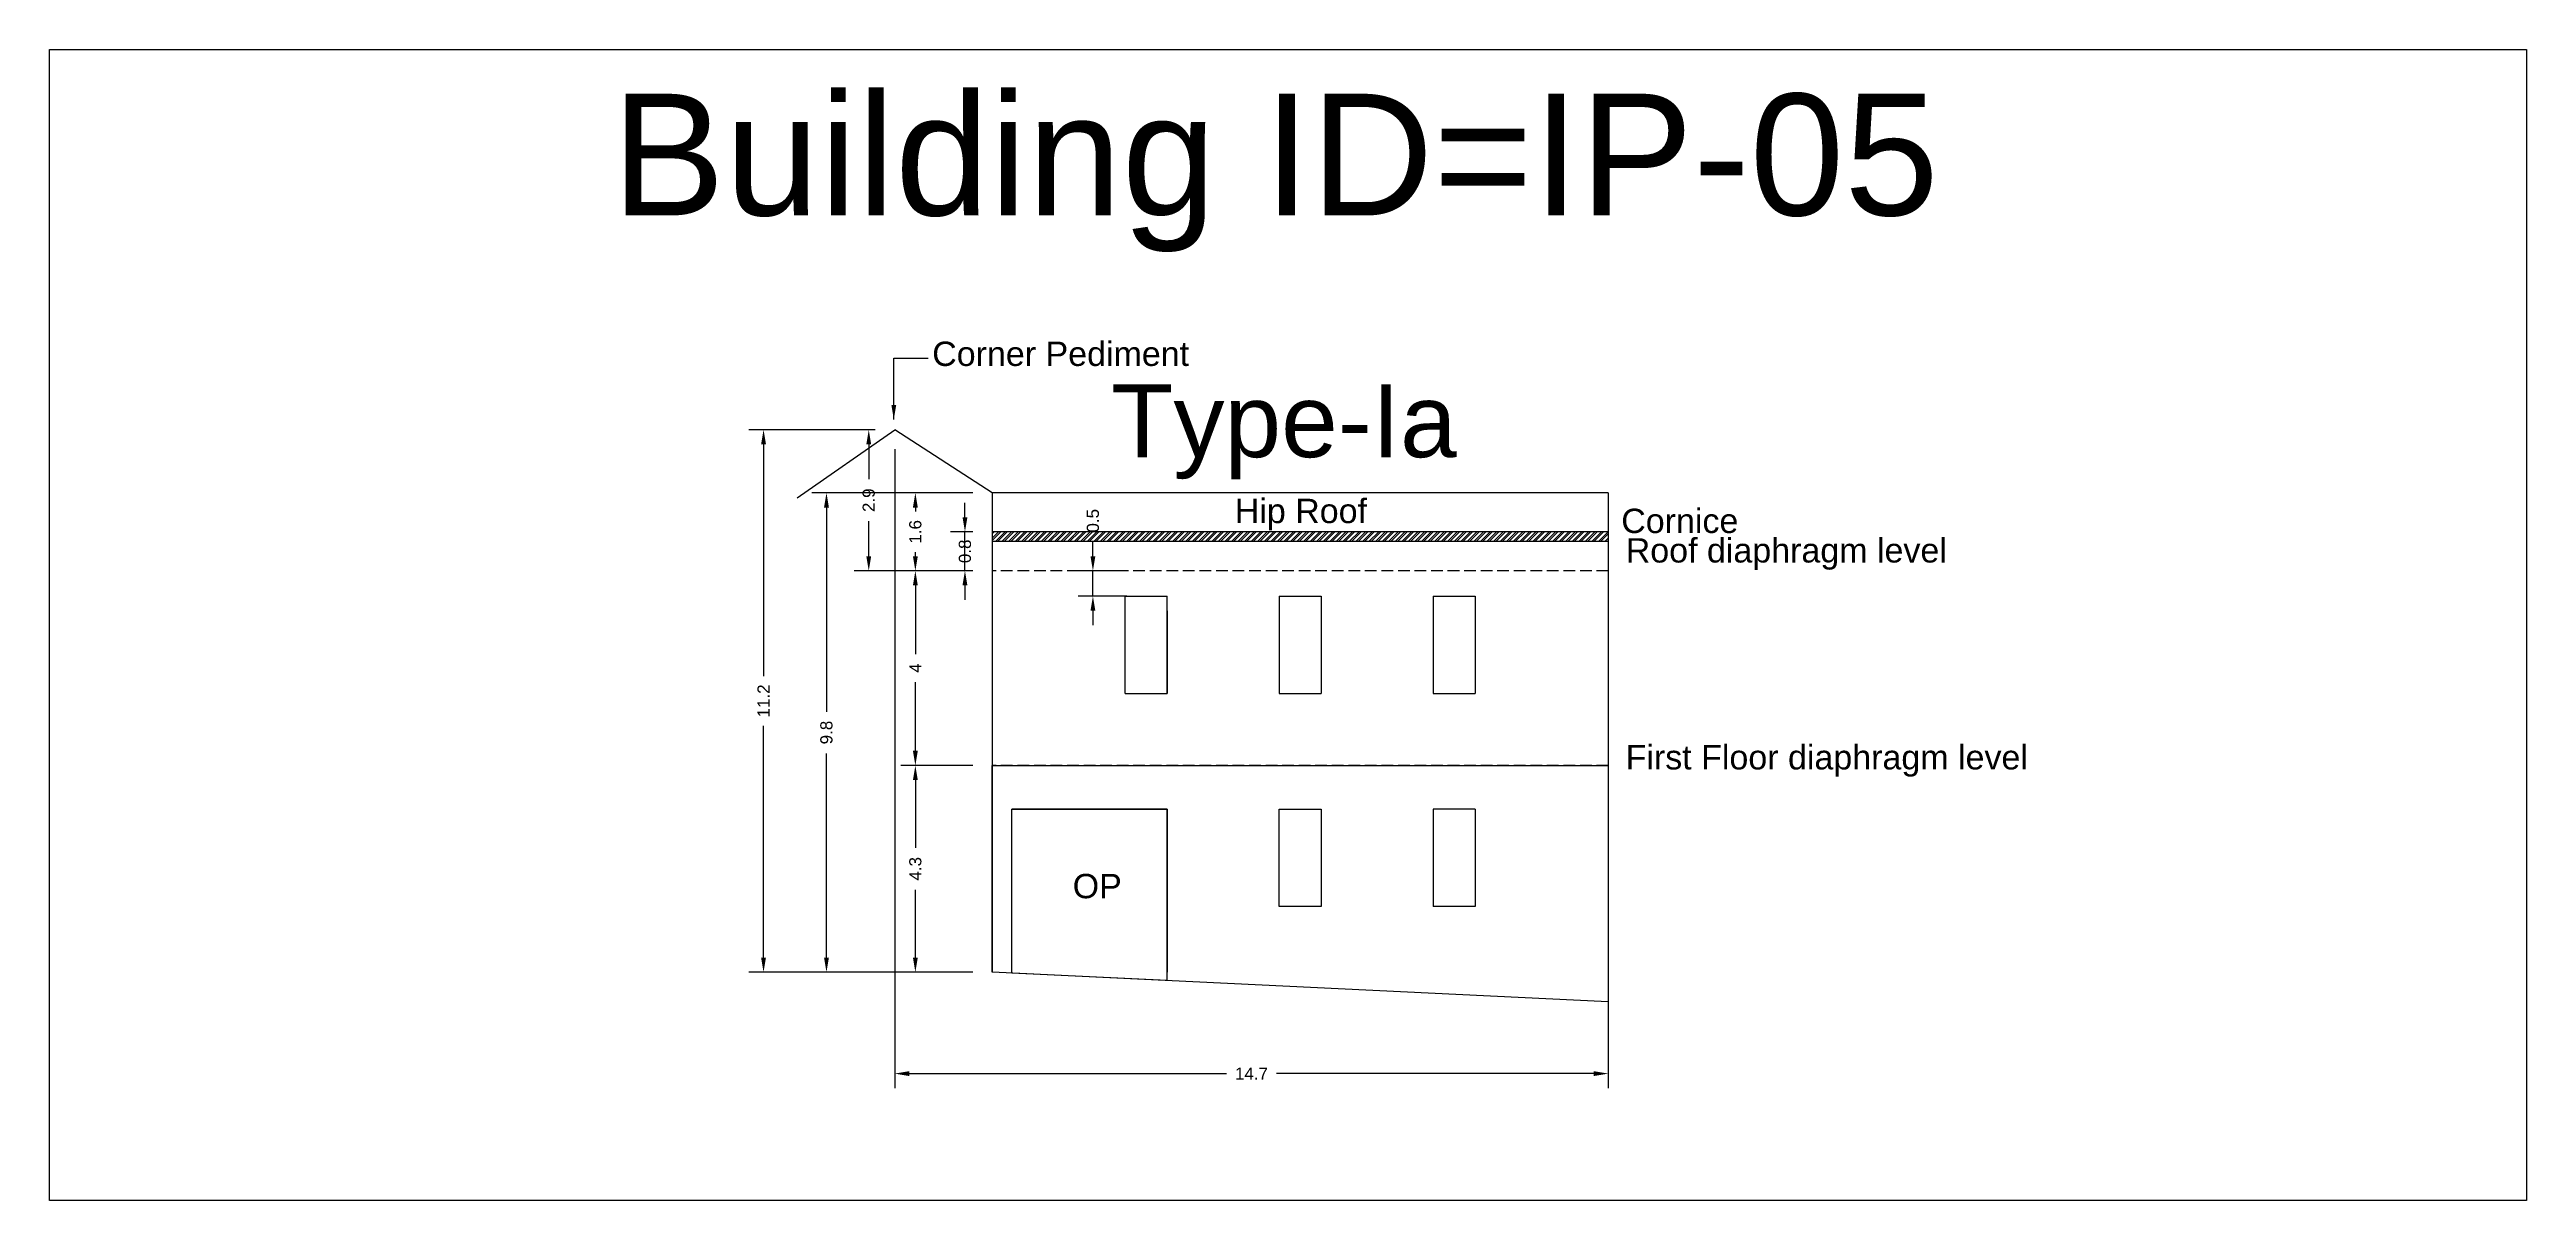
# Model space of a CAD drawing. Header units: metres. Extents: x 3416658 to 3417184, y -6712896 to -6712690.
# Drawn here: x 3416888.4 to 3416939.3, y -6712713.7 to -6712690.1 of the extents above; entities that cross this region are included whole.
import ezdxf

# ---------------------------------------------------------------- set-up
doc = ezdxf.new("R2010")
doc.units = ezdxf.units.M
doc.linetypes.add('ACAD_ISO02W100', pattern=[15, 12, -3])
doc.layers.add('Dotted', color=7, linetype='ACAD_ISO02W100', plot=False)
doc.styles.get("Standard").update_dxf_attribs({"font": 'arial.ttf'})
doc.dimstyles.new('ISO-25', dxfattribs={"dimtxt": 0.25, "dimasz": 0.3, "dimexe": 0.3, "dimexo": 0.4, "dimgap": 0.2, "dimtad": 0, "dimdec": 1, "dimdsep": 46, "dimtxsty": 'Standard', "dimcen": 2.5, "dimadec": 0, "dimazin": 0, "dimtfac": 1, "dimtdec": 1, "dimtmove": 0, "dimatfit": 3, "dimfxl": 1, "dimarcsym": 0})

# ---------------------------------------------------------------- blocks, each defined once
blk = doc.blocks.new('*D30')
at = {"color": 0, "lineweight": -2, "transparency": 16777216}
for p, q in [((3416907.344, -6712704.796), (3416905.865, -6712704.796)), ((3416906.165, -6712705.096), (3416906.165, -6712706.489)), ((3416906.165, -6712708.746), (3416906.165, -6712707.354)), ((3416907.344, -6712709.046), (3416905.865, -6712709.046))]:
    blk.add_line(p, q, dxfattribs=at)
at = {"color": 0, "transparency": 16777216}
for points in [[(3416906.115, -6712705.096), (3416906.215, -6712705.096), (3416906.165, -6712704.796)], [(3416906.115, -6712708.746), (3416906.215, -6712708.746), (3416906.165, -6712709.046)]]:
    blk.add_solid(points, dxfattribs=at)
at = {"layer": 'Defpoints', "color": 0, "transparency": 16777216}
for p in [(3416906.165, -6712704.796), (3416907.744, -6712704.796), (3416907.744, -6712709.046)]:
    blk.add_point(p, dxfattribs=at)
at = {"color": 0, "transparency": 16777216, "insert": (3416906.165, -6712706.921), "char_height": 0.25, "attachment_point": 5, "rotation": 90}
blk.add_mtext('4.3', dxfattribs=at)
blk = doc.blocks.new('*D31')
at = {"color": 0, "lineweight": -2, "transparency": 16777216}
for p, q in [((3416907.344, -6712700.796), (3416905.865, -6712700.796)), ((3416906.165, -6712701.096), (3416906.165, -6712702.51)), ((3416906.165, -6712704.496), (3416906.165, -6712703.083)), ((3416907.344, -6712704.796), (3416905.865, -6712704.796))]:
    blk.add_line(p, q, dxfattribs=at)
at = {"color": 0, "transparency": 16777216}
for points in [[(3416906.115, -6712701.096), (3416906.215, -6712701.096), (3416906.165, -6712700.796)], [(3416906.115, -6712704.496), (3416906.215, -6712704.496), (3416906.165, -6712704.796)]]:
    blk.add_solid(points, dxfattribs=at)
at = {"layer": 'Defpoints', "color": 0, "transparency": 16777216}
for p in [(3416906.165, -6712700.796), (3416907.744, -6712700.796), (3416907.744, -6712704.796)]:
    blk.add_point(p, dxfattribs=at)
at = {"color": 0, "transparency": 16777216, "insert": (3416906.165, -6712702.796), "char_height": 0.25, "attachment_point": 5, "rotation": 90}
blk.add_mtext('4', dxfattribs=at)
blk = doc.blocks.new('*D32')
at = {"color": 0, "lineweight": -2, "transparency": 16777216}
for p, q in [((3416907.344, -6712699.196), (3416905.865, -6712699.196)), ((3416906.165, -6712699.496), (3416906.165, -6712699.58)), ((3416906.165, -6712700.496), (3416906.165, -6712700.412)), ((3416907.344, -6712700.796), (3416905.865, -6712700.796))]:
    blk.add_line(p, q, dxfattribs=at)
at = {"color": 0, "transparency": 16777216}
for points in [[(3416906.115, -6712699.496), (3416906.215, -6712699.496), (3416906.165, -6712699.196)], [(3416906.115, -6712700.496), (3416906.215, -6712700.496), (3416906.165, -6712700.796)]]:
    blk.add_solid(points, dxfattribs=at)
at = {"layer": 'Defpoints', "color": 0, "transparency": 16777216}
for p in [(3416906.165, -6712699.196), (3416907.744, -6712699.196), (3416907.744, -6712700.796)]:
    blk.add_point(p, dxfattribs=at)
at = {"color": 0, "transparency": 16777216, "insert": (3416906.165, -6712699.996), "char_height": 0.25, "attachment_point": 5, "rotation": 90}
blk.add_mtext('1.6', dxfattribs=at)
blk = doc.blocks.new('*D33')
at = {"color": 0, "lineweight": -2, "transparency": 16777216}
for p, q in [((3416905.34, -6712697.896), (3416904.907, -6712697.896)), ((3416905.207, -6712698.196), (3416905.207, -6712698.916)), ((3416905.207, -6712700.496), (3416905.207, -6712699.776)), ((3416907.344, -6712700.796), (3416904.907, -6712700.796))]:
    blk.add_line(p, q, dxfattribs=at)
at = {"color": 0, "transparency": 16777216}
for points in [[(3416905.157, -6712698.196), (3416905.257, -6712698.196), (3416905.207, -6712697.896)], [(3416905.157, -6712700.496), (3416905.257, -6712700.496), (3416905.207, -6712700.796)]]:
    blk.add_solid(points, dxfattribs=at)
at = {"layer": 'Defpoints', "color": 0, "transparency": 16777216}
for p in [(3416905.74, -6712697.896), (3416905.207, -6712700.796), (3416907.744, -6712700.796)]:
    blk.add_point(p, dxfattribs=at)
at = {"color": 0, "transparency": 16777216, "insert": (3416905.207, -6712699.346), "char_height": 0.25, "attachment_point": 5, "rotation": 90}
blk.add_mtext('2.9', dxfattribs=at)
blk = doc.blocks.new('*D34')
at = {"color": 0, "lineweight": -2, "transparency": 16777216}
for p, q in [((3416905.34, -6712697.896), (3416902.745, -6712697.896)), ((3416903.045, -6712698.196), (3416903.045, -6712702.96)), ((3416903.045, -6712708.746), (3416903.045, -6712703.983)), ((3416907.344, -6712709.046), (3416902.745, -6712709.046))]:
    blk.add_line(p, q, dxfattribs=at)
at = {"color": 0, "transparency": 16777216}
for points in [[(3416902.995, -6712698.196), (3416903.095, -6712698.196), (3416903.045, -6712697.896)], [(3416902.995, -6712708.746), (3416903.095, -6712708.746), (3416903.045, -6712709.046)]]:
    blk.add_solid(points, dxfattribs=at)
at = {"layer": 'Defpoints', "color": 0, "transparency": 16777216}
for p in [(3416903.045, -6712697.896), (3416905.74, -6712697.896), (3416907.744, -6712709.046)]:
    blk.add_point(p, dxfattribs=at)
at = {"color": 0, "transparency": 16777216, "insert": (3416903.045, -6712703.471), "char_height": 0.25, "attachment_point": 5, "rotation": 90}
blk.add_mtext('11.2', dxfattribs=at)
blk = doc.blocks.new('*D35')
at = {"color": 0, "lineweight": -2, "transparency": 16777216}
for p, q in [((3416907.344, -6712699.196), (3416904.038, -6712699.196)), ((3416904.338, -6712699.496), (3416904.338, -6712703.693)), ((3416904.338, -6712708.746), (3416904.338, -6712704.549)), ((3416907.344, -6712709.046), (3416904.038, -6712709.046))]:
    blk.add_line(p, q, dxfattribs=at)
at = {"color": 0, "transparency": 16777216}
for points in [[(3416904.288, -6712699.496), (3416904.388, -6712699.496), (3416904.338, -6712699.196)], [(3416904.288, -6712708.746), (3416904.388, -6712708.746), (3416904.338, -6712709.046)]]:
    blk.add_solid(points, dxfattribs=at)
at = {"layer": 'Defpoints', "color": 0, "transparency": 16777216}
for p in [(3416904.338, -6712699.196), (3416907.744, -6712699.196), (3416907.744, -6712709.046)]:
    blk.add_point(p, dxfattribs=at)
at = {"color": 0, "transparency": 16777216, "insert": (3416904.338, -6712704.121), "char_height": 0.25, "attachment_point": 5, "rotation": 90}
blk.add_mtext('9.8', dxfattribs=at)
blk = doc.blocks.new('*D36')
at = {"color": 0, "lineweight": -2, "transparency": 16777216}
for p, q in [((3416905.74, -6712698.296), (3416905.74, -6712711.431)), ((3416920.404, -6712699.596), (3416920.404, -6712711.431)), ((3416906.04, -6712711.131), (3416912.559, -6712711.131)), ((3416920.104, -6712711.131), (3416913.585, -6712711.131))]:
    blk.add_line(p, q, dxfattribs=at)
at = {"color": 0, "transparency": 16777216}
for points in [[(3416906.04, -6712711.081), (3416906.04, -6712711.181), (3416905.74, -6712711.131)], [(3416920.104, -6712711.081), (3416920.104, -6712711.181), (3416920.404, -6712711.131)]]:
    blk.add_solid(points, dxfattribs=at)
at = {"layer": 'Defpoints', "color": 0, "transparency": 16777216}
for p in [(3416905.74, -6712697.896), (3416920.404, -6712699.196), (3416920.404, -6712711.131)]:
    blk.add_point(p, dxfattribs=at)
at = {"color": 0, "transparency": 16777216, "insert": (3416913.072, -6712711.131), "char_height": 0.25, "attachment_point": 5}
blk.add_mtext('14.7', dxfattribs=at)
blk = doc.blocks.new('*D37')
at = {"color": 0, "lineweight": -2, "transparency": 16777216}
for p, q in [((3416909.814, -6712700.496), (3416909.814, -6712700.196)), ((3416910.509, -6712700.796), (3416909.514, -6712700.796)), ((3416909.814, -6712701.316), (3416909.814, -6712700.796)), ((3416910.509, -6712701.316), (3416909.514, -6712701.316)), ((3416909.814, -6712701.616), (3416909.814, -6712701.916))]:
    blk.add_line(p, q, dxfattribs=at)
at = {"color": 0, "transparency": 16777216}
for points in [[(3416909.764, -6712700.496), (3416909.864, -6712700.496), (3416909.814, -6712700.796)], [(3416909.764, -6712701.616), (3416909.864, -6712701.616), (3416909.814, -6712701.316)]]:
    blk.add_solid(points, dxfattribs=at)
at = {"layer": 'Defpoints', "color": 0, "transparency": 16777216}
for p in [(3416909.814, -6712700.796), (3416910.909, -6712700.796), (3416910.909, -6712701.316)]:
    blk.add_point(p, dxfattribs=at)
at = {"color": 0, "transparency": 16777216, "insert": (3416909.814, -6712699.768), "char_height": 0.25, "attachment_point": 5, "rotation": 90}
blk.add_mtext('0.5', dxfattribs=at)
blk = doc.blocks.new('*D121')
at = {"color": 0, "lineweight": -2, "transparency": 16777216}
for p, q in [((3416907.184, -6712699.696), (3416907.184, -6712699.396)), ((3416907.344, -6712699.996), (3416906.884, -6712699.996)), ((3416907.184, -6712700.796), (3416907.184, -6712699.996)), ((3416907.344, -6712700.796), (3416906.884, -6712700.796)), ((3416907.184, -6712701.096), (3416907.184, -6712701.396))]:
    blk.add_line(p, q, dxfattribs=at)
at = {"color": 0, "transparency": 16777216}
for points in [[(3416907.134, -6712699.696), (3416907.234, -6712699.696), (3416907.184, -6712699.996)], [(3416907.134, -6712701.096), (3416907.234, -6712701.096), (3416907.184, -6712700.796)]]:
    blk.add_solid(points, dxfattribs=at)
at = {"layer": 'Defpoints', "color": 0, "transparency": 16777216}
for p in [(3416907.184, -6712699.996), (3416907.744, -6712699.996), (3416907.744, -6712700.796)]:
    blk.add_point(p, dxfattribs=at)
at = {"color": 0, "transparency": 16777216, "insert": (3416907.184, -6712700.396), "char_height": 0.25, "attachment_point": 5, "rotation": 90}
blk.add_mtext('0.8', dxfattribs=at)

msp = doc.modelspace()

# ---------------------------------------------------------------- hatches: boundary and pattern name
h = msp.add_hatch()
h.set_pattern_fill('ANSI32', color=256, scale=0.01)
h.set_pattern_definition([(45, (-26.876625, 0), (-0.067351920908, 0.067351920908), []), (45, (-26.83172, 0), (-0.067351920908, 0.067351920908), [])])
h.paths.add_polyline_path([(3416920.404, -6712699.996), (3416907.744, -6712699.996), (3416907.744, -6712700.196), (3416920.404, -6712700.196)])
h.paths.add_polyline_path([(3416910.074, -6712700.073), (3416910.074, -6712699.463), (3416909.559, -6712699.463), (3416909.559, -6712700.073)], flags=9)

# ---------------------------------------------------------------- linework, layer by layer
for points in [[(3416888.372, -6712690.082), (3416939.274, -6712690.082), (3416939.274, -6712713.738), (3416888.372, -6712713.738)], [(3416913.644, -6712705.696), (3416914.504, -6712705.696), (3416914.504, -6712707.696), (3416913.644, -6712707.696)]]:
    msp.add_lwpolyline(points, close=True)
for points in [[(3416903.736, -6712699.296), (3416905.74, -6712697.896)], [(3416907.744, -6712699.196), (3416905.74, -6712697.896)], [(3416907.744, -6712699.196), (3416907.744, -6712709.046)], [(3416920.404, -6712699.196), (3416907.744, -6712699.196)], [(3416920.404, -6712699.196), (3416920.404, -6712709.656)], [(3416920.404, -6712699.996), (3416907.744, -6712699.996)], [(3416920.404, -6712700.196), (3416907.744, -6712700.196)], [(3416910.479, -6712701.316), (3416911.339, -6712701.316)], [(3416910.479, -6712703.316), (3416910.479, -6712701.316)], [(3416911.339, -6712703.316), (3416911.339, -6712701.316)], [(3416913.644, -6712701.316), (3416913.644, -6712703.316)], [(3416913.644, -6712701.316), (3416914.504, -6712701.316)], [(3416914.504, -6712701.316), (3416914.504, -6712703.316)], [(3416916.809, -6712701.316), (3416916.809, -6712703.316)], [(3416916.809, -6712701.316), (3416917.669, -6712701.316)], [(3416917.669, -6712701.316), (3416917.669, -6712703.316)], [(3416911.339, -6712701.616), (3416911.339, -6712703.316)], [(3416910.479, -6712703.316), (3416911.339, -6712703.316)], [(3416913.644, -6712703.316), (3416914.504, -6712703.316)], [(3416916.809, -6712703.316), (3416917.669, -6712703.316)], [(3416907.744, -6712704.796), (3416920.404, -6712704.796), (3416920.404, -6712709.656), (3416907.744, -6712709.046), (3416907.744, -6712704.796)], [(3416908.146, -6712709.066), (3416908.146, -6712705.696)], [(3416911.339, -6712705.696), (3416908.146, -6712705.696)], [(3416911.339, -6712709.219), (3416908.146, -6712709.066), (3416908.146, -6712705.696), (3416911.339, -6712705.696), (3416911.339, -6712709.046)], [(3416911.339, -6712709.219), (3416911.339, -6712705.696)], [(3416911.339, -6712706.096), (3416911.339, -6712709.046)], [(3416917.669, -6712705.696), (3416916.809, -6712705.696)], [(3416916.809, -6712705.696), (3416916.809, -6712707.696)], [(3416917.669, -6712705.696), (3416917.669, -6712707.696)], [(3416917.669, -6712707.696), (3416916.809, -6712707.696)], [(3416920.404, -6712709.656), (3416907.744, -6712709.046)]]:
    msp.add_lwpolyline(points)
at = {"layer": 'Dotted', "ltscale": 0.02}
for points in [[(3416920.404, -6712700.796), (3416907.744, -6712700.796)], [(3416920.404, -6712704.796), (3416907.744, -6712704.796)]]:
    msp.add_lwpolyline(points, dxfattribs=at)

# ---------------------------------------------------------------- texts
for s, heights, insert, char_height, attachment_point in [('Building ID=IP-05', [0.517], (3416899.923, -6712690.991), 2.5, 1), ('Corner Pediment', [0], (3416911.79, -6712696.086), 0.5, 3), ('Type-Ia  ', [0.517], (3416910.189, -6712696.961), 1.5, 1), ('Hip Roof', [0], (3416912.729, -6712699.316), 0.5, 1), ('Cornice', [0], (3416920.671, -6712699.52), 0.5, 1), ('Roof diaphragm level ', [0], (3416920.763, -6712700.126), 0.5, 1), ('\\pxt6;First Floor diaphragm level', [0], (3416920.761, -6712704.379), 0.5, 1), ('OP', [0], (3416909.398, -6712707.026), 0.5, 1)]:
    msp.add_mtext_dynamic_manual_height_columns(s, width=67.86454, gutter_width=12.5, heights=heights, dxfattribs=dict(insert=insert, char_height=char_height, attachment_point=attachment_point))

# ---------------------------------------------------------------- dimensions: what is measured, and where the dimension line sits
for base, p1, p2, picture, middle in [((3416903.044533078, -6712697.896198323), (3416907.744378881, -6712709.04619832), (3416905.740221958, -6712697.896198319), '*D34', (3416903.044533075, -6712703.471198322)), ((3416905.207, -6712700.796), (3416905.74, -6712697.896), (3416907.744, -6712700.796), '*D33', (3416905.207, -6712699.346)), ((3416904.338347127, -6712699.196198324), (3416907.744378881, -6712709.04619832), (3416907.744378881, -6712699.19619832), '*D35', (3416904.338347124, -6712704.121198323)), ((3416909.814, -6712700.796), (3416910.909, -6712701.316), (3416910.909, -6712700.796), '*D37', (3416909.814, -6712699.768)), ((3416906.165310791, -6712704.796198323), (3416907.744378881, -6712709.04619832), (3416907.744378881, -6712704.79619832), '*D30', (3416906.165310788, -6712706.921198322))]:
    dim = msp.add_linear_dim(base=base, p1=p1, p2=p2, angle=90, dimstyle='ISO-25')
    dim.commit()
    dim.dimension.update_dxf_attribs({"geometry": picture, "text_midpoint": middle})
dim = msp.add_linear_dim(base=(3416920.404, -6712711.131), p1=(3416905.74, -6712697.896), p2=(3416920.404, -6712699.196), dimstyle='ISO-25')
dim.commit()
dim.dimension.update_dxf_attribs({"geometry": '*D36', "text_midpoint": (3416913.072, -6712711.131)})
dim = msp.add_linear_dim(base=(3416906.165, -6712699.196), p1=(3416907.744, -6712700.796), p2=(3416907.744, -6712699.196), angle=90, dimstyle='ISO-25', override={"dimtmove": 1})
dim.commit()
dim.dimension.update_dxf_attribs({"geometry": '*D32', "text_midpoint": (3416906.165, -6712699.996), "dimtype": 160})
dim = msp.add_linear_dim(base=(3416907.184, -6712699.996), p1=(3416907.744, -6712700.796), p2=(3416907.744, -6712699.996), angle=90, dimstyle='ISO-25')
dim.commit()
dim.dimension.update_dxf_attribs({"geometry": '*D121', "text_midpoint": (3416907.184, -6712700.396), "dimtype": 160})
dim = msp.add_linear_dim(base=(3416906.165, -6712700.796), p1=(3416907.744, -6712704.796), p2=(3416907.744, -6712700.796), angle=90, dimstyle='ISO-25', override={"dimtmove": 1})
dim.commit()
dim.dimension.update_dxf_attribs({"geometry": '*D31', "text_midpoint": (3416906.165, -6712702.796)})

# ---------------------------------------------------------------- leaders
at = {"layer": 'Dotted'}
msp.add_leader([(3416905.722, -6712697.687), (3416905.722, -6712696.429), (3416906.426, -6712696.429)], dimstyle='ISO-25', override={"dimgap": 0.625, "dimtad": 0}, dxfattribs=at)

doc.saveas('drawing.dxf')
